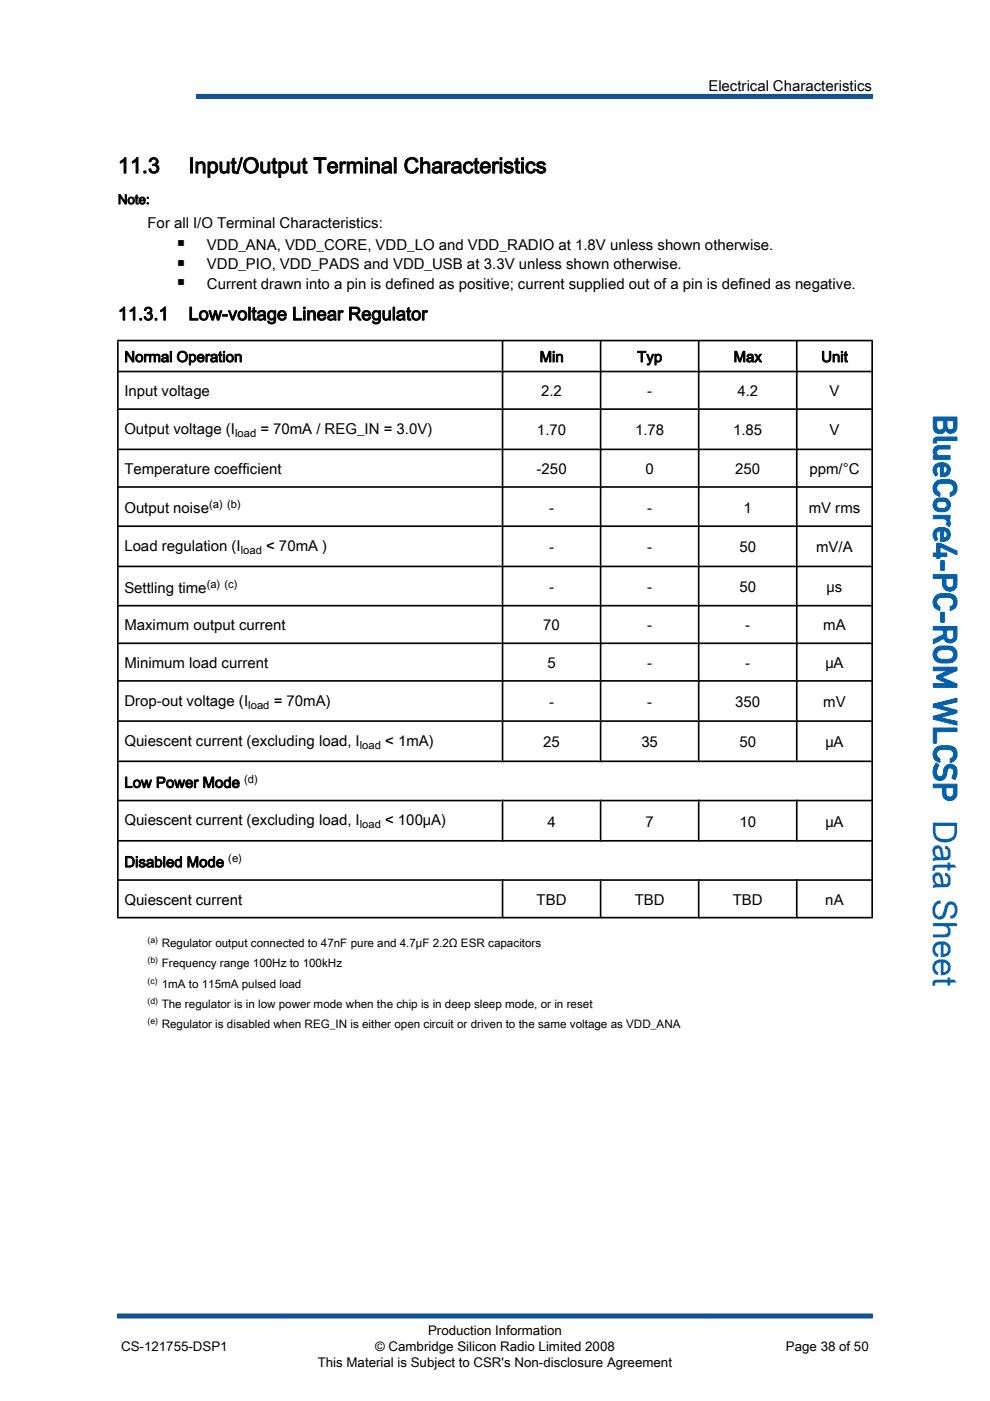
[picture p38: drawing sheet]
<svg xmlns="http://www.w3.org/2000/svg" width="210mm" height="297mm" viewBox="0 0 210 297" stroke-linecap="round" stroke-linejoin="round" font-family="sans-serif">
<defs><g id="words">
<text font-size="7.1" fill="#0060a9" x="198" y="87.9" transform="rotate(90 198 87.9)">_äìÉ`çêÉQJm`Jolj=ti`pm Data Sheet</text>
<g font-size="4.6">
<text x="25" y="36.7">11.3</text>
<text x="40" y="36.7">Input/Output Terminal Characteristics</text>
</g>
<g font-size="3.9">
<text x="25" y="67.9">11.3.1</text>
<text x="40" y="67.9">Low-voltage Linear Regulator</text>
</g>
<g font-size="3.2">
<text x="150.2" y="19.3">Electrical Characteristics</text>
<text x="31.3" y="48.4">For all I/O Terminal Characteristics:</text>
<text x="43.9" y="52.9">VDD_ANA, VDD_CORE, VDD_LO and VDD_RADIO at 1.8V unless shown otherwise.</text>
<text x="43.9" y="57.1">VDD_PIO, VDD_PADS and VDD_USB at 3.3V unless shown otherwise.</text>
<text x="43.9" y="61.3">Current drawn into a pin is defined as positive; current supplied out of a pin is defined as negative.</text>
<text x="26.4" y="76.8">Normal Operation</text>
<text x="114.4" y="76.8">Min</text>
<text x="135.1" y="76.8">Typ</text>
<text x="155.6" y="76.8">Max</text>
<text x="174.2" y="76.8">Unit</text>
<text x="26.4" y="84">Input voltage</text>
<text x="114.8" y="84">2.2</text>
<text x="137.3" y="84">-</text>
<text x="156.4" y="84">4.2</text>
<text x="175.9" y="84">V</text>
<text x="26.4" y="92">Output voltage (I</text>
<text x="55.2" y="92">= 70mA / REG_IN = 3.0V)</text>
<text x="113.9" y="92.3">1.70</text>
<text x="134.7" y="92.3">1.78</text>
<text x="155.5" y="92.3">1.85</text>
<text x="175.9" y="92.3">V</text>
<text x="26.4" y="100.5">Temperature coefficient</text>
<text x="113.8" y="100.5">-250</text>
<text x="136.9" y="100.5">0</text>
<text x="155.9" y="100.5">250</text>
<text x="171.7" y="100.5">ppm/°C</text>
<text x="26.4" y="108.8">Output noise</text>
<text x="116.5" y="108.7">-</text>
<text x="137.3" y="108.7">-</text>
<text x="157.7" y="108.7">1</text>
<text x="171.5" y="108.7">mV rms</text>
<text x="26.4" y="116.8">Load regulation (I</text>
<text x="56.4" y="116.8">&lt; 70mA )</text>
<text x="116.5" y="117.1">-</text>
<text x="137.3" y="117.1">-</text>
<text x="156.8" y="117.1">50</text>
<text x="173.1" y="117.1">mV/A</text>
<text x="26.4" y="125.7">Settling time</text>
<text x="116.5" y="125.5">-</text>
<text x="137.3" y="125.5">-</text>
<text x="156.8" y="125.5">50</text>
<text x="175.3" y="125.5">μs</text>
<text x="26.4" y="133.7">Maximum output current</text>
<text x="115.2" y="133.7">70</text>
<text x="137.3" y="133.7">-</text>
<text x="158.1" y="133.7">-</text>
<text x="174.6" y="133.7">mA</text>
<text x="26.4" y="141.6">Minimum load current</text>
<text x="116.1" y="141.6">5</text>
<text x="137.3" y="141.6">-</text>
<text x="158.1" y="141.6">-</text>
<text x="175.1" y="141.6">μA</text>
<text x="26.4" y="149.6">Drop-out voltage (I</text>
<text x="58.1" y="149.6">= 70mA)</text>
<text x="116.5" y="149.9">-</text>
<text x="137.3" y="149.9">-</text>
<text x="155.9" y="149.9">350</text>
<text x="174.6" y="149.9">mV</text>
<text x="26.4" y="158.1">Quiescent current (excluding load, I</text>
<text x="81.7" y="158.1">&lt; 1mA)</text>
<text x="115.2" y="158.4">25</text>
<text x="136" y="158.4">35</text>
<text x="156.8" y="158.4">50</text>
<text x="175.1" y="158.4">μA</text>
<text x="26.4" y="167">Low Power Mode</text>
<text x="26.4" y="175">Quiescent current (excluding load, I</text>
<text x="81.7" y="175">&lt; 100μA)</text>
<text x="116.1" y="175.3">4</text>
<text x="136.9" y="175.3">7</text>
<text x="156.8" y="175.3">10</text>
<text x="175.1" y="175.3">μA</text>
<text x="26.4" y="183.9">Disabled Mode</text>
<text x="26.4" y="191.8">Quiescent current</text>
<text x="113.8" y="191.8">TBD</text>
<text x="134.6" y="191.8">TBD</text>
<text x="155.4" y="191.8">TBD</text>
<text x="175" y="191.8">nA</text>
</g>
<g font-size="2.8">
<text x="25" y="43.3">Note:</text>
<text x="37.6" y="52.6">■</text>
<text x="37.6" y="56.7">■</text>
<text x="37.6" y="60.9">■</text>
<text x="25.7" y="286.4">CS-121755-DSP1</text>
<text x="79.6" y="286.4">© Cambridge Silicon Radio Limited 2008</text>
<text x="90.8" y="283.1">Production Information</text>
<text x="166.7" y="286.4">Page 38 of 50</text>
<text x="67.4" y="289.8">This Material is Subject to CSR's Non-disclosure Agreement</text>
</g>
<g font-size="2.5">
<text x="34.3" y="200.8">Regulator output connected to 47nF pure and 4.7μF 2.2Ω ESR capacitors</text>
<text x="34.3" y="205.1">Frequency range 100Hz to 100kHz</text>
<text x="34.3" y="209.4">1mA to 115mA pulsed load</text>
<text x="34.3" y="213.7">The regulator is in low power mode when the chip is in deep sleep mode, or in reset</text>
<text x="34.3" y="218">Regulator is disabled when REG_IN is either open circuit or driven to the same voltage as VDD_ANA</text>
</g>
<g font-size="2.4">
<text x="49.8" y="92.6">load</text>
<text x="44.4" y="107.8">(a) (b)</text>
<text x="51.1" y="117.5">load</text>
<text x="43.8" y="124.6">(a) (c)</text>
<text x="52.7" y="150.2">load</text>
<text x="76.3" y="158.8">load</text>
<text x="51.8" y="165.9">(d)</text>
<text x="76.3" y="175.6">load</text>
<text x="48.4" y="182.8">(e)</text>
</g>
<g font-size="1.8">
<text x="31.3" y="200">(a)</text>
<text x="31.3" y="204.3">(b)</text>
<text x="31.3" y="208.6">(c)</text>
<text x="31.3" y="212.9">(d)</text>
<text x="31.3" y="217.1">(e)</text>
</g>
</g></defs>
<g fill="none" stroke="#000" stroke-width=".35">
<path d="M24.8 78.8h160.4M24.8 72.2h160.4M25 72v122.7M106.6 72v89.6M127.4 72v89.6M148.2 72v89.6M169 72v89.6M185 72v122.7M24.8 86.7h160.4M24.8 95.3h160.4M24.8 103.3h160.4M24.8 111.6h160.4"/>
<path d="M24.8 120.1h160.4M24.8 128.4h160.4M24.8 136.4h160.4M24.8 144.4h160.4M24.8 152.9h160.4M24.8 161.4h160.4M24.8 169.7h160.4M24.8 178.3h160.4M106.6 169.6v8.8M127.4 169.6v8.8M148.2 169.6v8.8M169 169.6v8.8"/>
<path d="M24.8 186.6h160.4M24.8 194.6h160.4M106.6 186.4v8.3M127.4 186.4v8.3M148.2 186.4v8.3M169 186.4v8.3"/>
</g>
<path d="M41.7 20.4h143.3M25 279h160" fill="none" stroke="#105294" stroke-width="1.1"/>
<use href="#words"/>
</svg>
